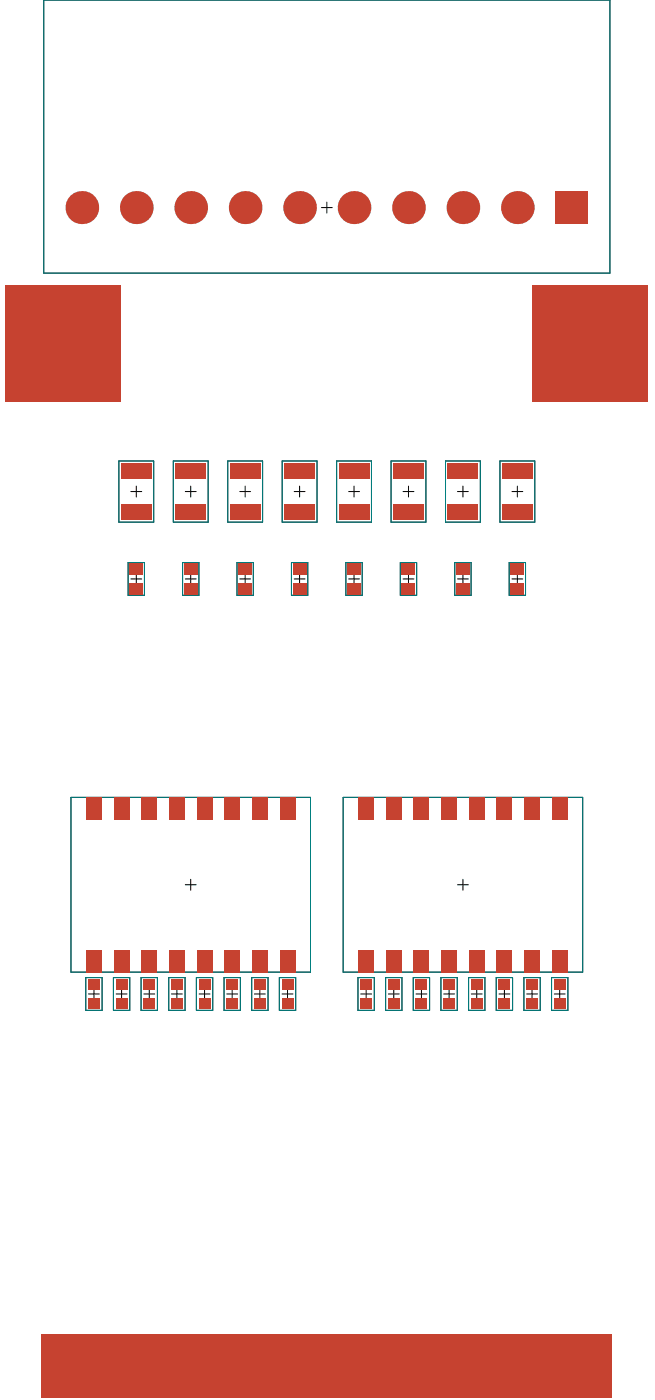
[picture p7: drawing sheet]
<svg xmlns="http://www.w3.org/2000/svg" width="100mm" height="213mm" viewBox="0 0 100 213" stroke-linecap="round" stroke-linejoin="round" font-family="sans-serif">
<g fill="none" stroke="#000" stroke-width=".15">
<path d="M6.7 0h86.3v41.6h-86.3zM49 31.6h1.6M49.8 30.8v1.7M18.1 70.3h5.3v9.3h-5.3zM19.9 74.9h1.7M20.8 74.1v1.7M26.4 70.3h5.3v9.3h-5.3zM28.2 74.9h1.7M29.1 74.1v1.7M34.7 70.3h5.3v9.3h-5.3zM36.5 74.9h1.7M37.4 74.1v1.7"/>
<path d="M43 70.3h5.3v9.3h-5.3zM44.8 74.9h1.7M45.7 74.1v1.7M51.3 70.3h5.3v9.3h-5.3zM53.1 74.9h1.7M54 74.1v1.7M59.6 70.3h5.3v9.3h-5.3zM61.4 74.9h1.7M62.3 74.1v1.7M67.9 70.3h5.3v9.3h-5.3zM69.7 74.9h1.7M70.6 74.1v1.7"/>
<path d="M76.2 70.3h5.3v9.3h-5.3zM78 74.9h1.7M78.9 74.1v1.7M19.5 85.8h2.5v5h-2.5zM19.9 88.3h1.7M20.8 87.4v1.7M27.8 85.8h2.5v5h-2.5zM28.2 88.3h1.7M29.1 87.4v1.7M36.1 85.8h2.5v5h-2.5zM36.5 88.3h1.7M37.4 87.4v1.7"/>
<path d="M44.4 85.8h2.5v5h-2.5zM44.8 88.3h1.7M45.7 87.4v1.7M52.7 85.8h2.5v5h-2.5zM53.1 88.3h1.7M54 87.4v1.7M61 85.8h2.5v5h-2.5zM61.4 88.3h1.7M62.3 87.4v1.7M69.3 85.8h2.5v5h-2.5zM69.7 88.3h1.7M70.6 87.4v1.7"/>
<path d="M77.6 85.8h2.5v5h-2.5zM78 88.3h1.7M78.9 87.4v1.7M10.8 121.6h36.5v26.6h-36.5zM28.2 134.9h1.7M29.1 134v1.7M52.3 121.6h36.5v26.6h-36.5zM69.7 134.9h1.7M70.6 134v1.7M13.1 149h2.5v5h-2.5zM13.5 151.5h1.6M14.3 150.7v1.7"/>
<path d="M17.3 149h2.5v5h-2.5zM17.7 151.5h1.7M18.5 150.7v1.7M21.5 149h2.5v5h-2.5zM21.9 151.5h1.7M22.7 150.7v1.7M25.7 149h2.5v5h-2.5zM26.1 151.5h1.7M27 150.7v1.7M29.9 149h2.5v5h-2.5zM30.3 151.5h1.7M31.2 150.7v1.7"/>
<path d="M34.1 149h2.5v5h-2.5zM34.6 151.5h1.6M35.4 150.7v1.7M38.4 149h2.5v5h-2.5zM38.8 151.5h1.6M39.6 150.7v1.7M42.6 149h2.5v5h-2.5zM43 151.5h1.7M43.8 150.7v1.7M54.6 149h2.5v5h-2.5zM55 151.5h1.6M55.8 150.7v1.7"/>
<path d="M58.8 149h2.5v5h-2.5zM59.2 151.5h1.7M60 150.7v1.7M63 149h2.5v5h-2.5zM63.4 151.5h1.7M64.2 150.7v1.7M67.2 149h2.5v5h-2.5zM67.6 151.5h1.7M68.5 150.7v1.7M71.4 149h2.5v5h-2.5zM71.8 151.5h1.7M72.7 150.7v1.7"/>
<path d="M75.6 149h2.5v5h-2.5zM76.1 151.5h1.6M76.9 150.7v1.7M79.9 149h2.4v5h-2.4zM80.3 151.5h1.6M81.1 150.7v1.7M84.1 149h2.5v5h-2.5zM84.5 151.5h1.6M85.3 150.7v1.7"/>
</g>
<g fill="none" stroke="#008080" stroke-width=".15">
<path d="M6.7 0h86.3v41.6h-86.3zM18.1 70.3h5.3v9.3h-5.3zM26.4 70.3h5.3v9.3h-5.3zM34.7 70.3h5.3v9.3h-5.3zM43 70.3h5.3v9.3h-5.3zM51.3 70.3h5.3v9.3h-5.3zM59.6 70.3h5.3v9.3h-5.3zM67.9 70.3h5.3v9.3h-5.3zM76.2 70.3h5.3v9.3h-5.3zM19.5 85.8h2.5v5h-2.5zM27.8 85.8h2.5v5h-2.5zM36.1 85.8h2.5v5h-2.5z"/>
<path d="M44.4 85.8h2.5v5h-2.5zM52.7 85.8h2.5v5h-2.5zM61 85.8h2.5v5h-2.5zM69.3 85.8h2.5v5h-2.5zM77.6 85.8h2.5v5h-2.5zM10.8 121.6h36.5v26.6h-36.5zM52.3 121.6h36.5v26.6h-36.5zM13.1 149h2.5v5h-2.5zM17.3 149h2.5v5h-2.5zM21.5 149h2.5v5h-2.5zM25.7 149h2.5v5h-2.5zM29.9 149h2.5v5h-2.5z"/>
<path d="M34.1 149h2.5v5h-2.5zM38.4 149h2.5v5h-2.5zM42.6 149h2.5v5h-2.5zM54.6 149h2.5v5h-2.5zM58.8 149h2.5v5h-2.5zM63 149h2.5v5h-2.5zM67.2 149h2.5v5h-2.5zM71.4 149h2.5v5h-2.5zM75.6 149h2.5v5h-2.5zM79.9 149h2.4v5h-2.4zM84.1 149h2.5v5h-2.5z"/>
</g>
<g fill="#c64230">
<path d="M6.3 203.4h87v9.7h-87z" fill-rule="evenodd"/>
<path d="M81.1 43.4h17.7v17.8h-17.7z" fill-rule="evenodd"/>
<path d="M84.7 29.1h4.9v5h-4.9z" fill-rule="evenodd"/>
<path d="M.8 43.4h17.7v17.8h-17.7z" fill-rule="evenodd"/>
<path d="M9.6 203.8h2.1v7.7h-2.1z" fill-rule="evenodd"/>
<path d="M12.3 203.8h2v7.7h-2z" fill-rule="evenodd"/>
<path d="M14.9 203.8h2.1v7.7h-2.1z" fill-rule="evenodd"/>
<path d="M17.6 203.8h2v7.7h-2z" fill-rule="evenodd"/>
<path d="M20.2 203.8h2.1v7.7h-2.1z" fill-rule="evenodd"/>
<path d="M22.9 203.8h2.1v7.7h-2.1z" fill-rule="evenodd"/>
<path d="M25.6 203.8h2v7.7h-2z" fill-rule="evenodd"/>
<path d="M28.2 203.8h2.1v7.7h-2.1z" fill-rule="evenodd"/>
<path d="M41.5 203.8h2v7.7h-2z" fill-rule="evenodd"/>
<path d="M44.1 203.8h2.1v7.7h-2.1z" fill-rule="evenodd"/>
<path d="M34.2 144.8h2.4v3.4h-2.4z" fill-rule="evenodd"/>
<path d="M30 144.8h2.4v3.4h-2.4z" fill-rule="evenodd"/>
<path d="M25.8 144.8h2.4v3.4h-2.4z" fill-rule="evenodd"/>
<path d="M21.6 144.8h2.3v3.4h-2.3z" fill-rule="evenodd"/>
<path d="M21.6 121.5h2.3v3.4h-2.3z" fill-rule="evenodd"/>
<path d="M25.8 121.5h2.4v3.4h-2.4z" fill-rule="evenodd"/>
<path d="M30 121.5h2.4v3.4h-2.4z" fill-rule="evenodd"/>
<path d="M34.2 121.5h2.4v3.4h-2.4z" fill-rule="evenodd"/>
<path d="M38.4 121.5h2.4v3.4h-2.4z" fill-rule="evenodd"/>
<path d="M17.3 121.5h2.4v3.4h-2.4z" fill-rule="evenodd"/>
<path d="M17.3 144.8h2.4v3.4h-2.4z" fill-rule="evenodd"/>
<path d="M38.4 144.8h2.4v3.4h-2.4z" fill-rule="evenodd"/>
<path d="M42.6 121.5h2.4v3.4h-2.4z" fill-rule="evenodd"/>
<path d="M42.6 144.8h2.4v3.4h-2.4z" fill-rule="evenodd"/>
<path d="M13.1 121.5h2.4v3.4h-2.4z" fill-rule="evenodd"/>
<path d="M13.1 144.8h2.4v3.4h-2.4z" fill-rule="evenodd"/>
<path d="M76.5 76.9h4.7v2.4h-4.7z" fill-rule="evenodd"/>
<path d="M76.5 70.6h4.7v2.4h-4.7z" fill-rule="evenodd"/>
<path d="M77.8 85.9h2.1v1.7h-2.1z" fill-rule="evenodd"/>
<path d="M77.8 88.9h2.1v1.7h-2.1z" fill-rule="evenodd"/>
<path d="M84.4 152.1h1.8v1.7h-1.8z" fill-rule="evenodd"/>
<path d="M84.4 149.3h1.8v1.6h-1.8z" fill-rule="evenodd"/>
<path d="M80.2 149.3h1.8v1.6h-1.8z" fill-rule="evenodd"/>
<path d="M80.2 152.1h1.8v1.7h-1.8z" fill-rule="evenodd"/>
<path d="M68.2 76.9h4.7v2.4h-4.7z" fill-rule="evenodd"/>
<path d="M68.2 70.6h4.7v2.4h-4.7z" fill-rule="evenodd"/>
<path d="M69.5 85.9h2.1v1.7h-2.1z" fill-rule="evenodd"/>
<path d="M69.5 88.9h2.1v1.7h-2.1z" fill-rule="evenodd"/>
<path d="M76 152.1h1.8v1.7h-1.8z" fill-rule="evenodd"/>
<path d="M76 149.3h1.8v1.6h-1.8z" fill-rule="evenodd"/>
<path d="M71.8 149.3h1.8v1.6h-1.8z" fill-rule="evenodd"/>
<path d="M71.8 152.1h1.8v1.7h-1.8z" fill-rule="evenodd"/>
<path d="M59.9 76.9h4.7v2.4h-4.7z" fill-rule="evenodd"/>
<path d="M59.9 70.6h4.7v2.4h-4.7z" fill-rule="evenodd"/>
<path d="M61.2 85.9h2.1v1.7h-2.1z" fill-rule="evenodd"/>
<path d="M61.2 88.9h2.1v1.7h-2.1z" fill-rule="evenodd"/>
<path d="M67.6 152.1h1.7v1.7h-1.7z" fill-rule="evenodd"/>
<path d="M67.6 149.3h1.7v1.6h-1.7z" fill-rule="evenodd"/>
<path d="M63.3 149.3h1.8v1.6h-1.8z" fill-rule="evenodd"/>
<path d="M63.3 152.1h1.8v1.7h-1.8z" fill-rule="evenodd"/>
<path d="M51.6 76.9h4.7v2.4h-4.7z" fill-rule="evenodd"/>
<path d="M51.6 70.6h4.7v2.4h-4.7z" fill-rule="evenodd"/>
<path d="M75.7 144.8h2.4v3.4h-2.4z" fill-rule="evenodd"/>
<path d="M71.5 144.8h2.4v3.4h-2.4z" fill-rule="evenodd"/>
<path d="M67.3 144.8h2.3v3.4h-2.3z" fill-rule="evenodd"/>
<path d="M63 144.8h2.4v3.4h-2.4z" fill-rule="evenodd"/>
<path d="M63 121.5h2.4v3.4h-2.4z" fill-rule="evenodd"/>
<path d="M67.3 121.5h2.3v3.4h-2.3z" fill-rule="evenodd"/>
<path d="M71.5 121.5h2.4v3.4h-2.4z" fill-rule="evenodd"/>
<path d="M75.7 121.5h2.4v3.4h-2.4z" fill-rule="evenodd"/>
<path d="M79.9 121.5h2.4v3.4h-2.4z" fill-rule="evenodd"/>
<path d="M58.8 121.5h2.4v3.4h-2.4z" fill-rule="evenodd"/>
<path d="M58.8 144.8h2.4v3.4h-2.4z" fill-rule="evenodd"/>
<path d="M79.9 144.8h2.4v3.4h-2.4z" fill-rule="evenodd"/>
<path d="M84.1 121.5h2.4v3.4h-2.4z" fill-rule="evenodd"/>
<path d="M84.1 144.8h2.4v3.4h-2.4z" fill-rule="evenodd"/>
<path d="M54.6 121.5h2.4v3.4h-2.4z" fill-rule="evenodd"/>
<path d="M54.6 144.8h2.4v3.4h-2.4z" fill-rule="evenodd"/>
<path d="M52.9 85.9h2.1v1.7h-2.1z" fill-rule="evenodd"/>
<path d="M52.9 88.9h2.1v1.7h-2.1z" fill-rule="evenodd"/>
<path d="M59.1 152.1h1.8v1.7h-1.8z" fill-rule="evenodd"/>
<path d="M59.1 149.3h1.8v1.6h-1.8z" fill-rule="evenodd"/>
<path d="M54.9 149.3h1.8v1.6h-1.8z" fill-rule="evenodd"/>
<path d="M54.9 152.1h1.8v1.7h-1.8z" fill-rule="evenodd"/>
<path d="M43.3 76.9h4.7v2.4h-4.7z" fill-rule="evenodd"/>
<path d="M43.3 70.6h4.7v2.4h-4.7z" fill-rule="evenodd"/>
<path d="M44.6 85.9h2.1v1.7h-2.1z" fill-rule="evenodd"/>
<path d="M44.6 88.9h2.1v1.7h-2.1z" fill-rule="evenodd"/>
<path d="M42.9 152.1h1.8v1.7h-1.8z" fill-rule="evenodd"/>
<path d="M42.9 149.3h1.8v1.6h-1.8z" fill-rule="evenodd"/>
<path d="M38.7 149.3h1.8v1.6h-1.8z" fill-rule="evenodd"/>
<path d="M38.7 152.1h1.8v1.7h-1.8z" fill-rule="evenodd"/>
<path d="M35 76.9h4.7v2.4h-4.7z" fill-rule="evenodd"/>
<path d="M35 70.6h4.7v2.4h-4.7z" fill-rule="evenodd"/>
<path d="M36.3 85.9h2.1v1.7h-2.1z" fill-rule="evenodd"/>
<path d="M36.3 88.9h2.1v1.7h-2.1z" fill-rule="evenodd"/>
<path d="M34.5 152.1h1.8v1.7h-1.8z" fill-rule="evenodd"/>
<path d="M34.5 149.3h1.8v1.6h-1.8z" fill-rule="evenodd"/>
<path d="M30.3 149.3h1.8v1.6h-1.8z" fill-rule="evenodd"/>
<path d="M30.3 152.1h1.8v1.7h-1.8z" fill-rule="evenodd"/>
<path d="M26.7 76.9h4.7v2.4h-4.7z" fill-rule="evenodd"/>
<path d="M26.7 70.6h4.7v2.4h-4.7z" fill-rule="evenodd"/>
<path d="M28 85.9h2.1v1.7h-2.1z" fill-rule="evenodd"/>
<path d="M28 88.9h2.1v1.7h-2.1z" fill-rule="evenodd"/>
<path d="M26.1 152.1h1.8v1.7h-1.8z" fill-rule="evenodd"/>
<path d="M26.1 149.3h1.8v1.6h-1.8z" fill-rule="evenodd"/>
<path d="M21.9 149.3h1.7v1.6h-1.7z" fill-rule="evenodd"/>
<path d="M21.9 152.1h1.7v1.7h-1.7z" fill-rule="evenodd"/>
<path d="M18.4 76.9h4.7v2.4h-4.7z" fill-rule="evenodd"/>
<path d="M18.4 70.6h4.7v2.4h-4.7z" fill-rule="evenodd"/>
<path d="M19.7 85.9h2.1v1.7h-2.1z" fill-rule="evenodd"/>
<path d="M19.7 88.9h2.1v1.7h-2.1z" fill-rule="evenodd"/>
<path d="M17.6 152.1h1.8v1.7h-1.8z" fill-rule="evenodd"/>
<path d="M17.6 149.3h1.8v1.6h-1.8z" fill-rule="evenodd"/>
<path d="M13.4 149.3h1.8v1.6h-1.8z" fill-rule="evenodd"/>
<path d="M13.4 152.1h1.8v1.7h-1.8z" fill-rule="evenodd"/>
<path d="M46.8 203.8h2.1v7.7h-2.1z" fill-rule="evenodd"/>
<path d="M49.5 203.8h2v7.7h-2z" fill-rule="evenodd"/>
<path d="M52.1 203.8h2.1v7.7h-2.1z" fill-rule="evenodd"/>
<path d="M54.8 203.8h2v7.7h-2z" fill-rule="evenodd"/>
<path d="M57.4 203.8h2.1v7.7h-2.1z" fill-rule="evenodd"/>
<path d="M60.1 203.8h2v7.7h-2z" fill-rule="evenodd"/>
<path d="M62.7 203.8h2.1v7.7h-2.1z" fill-rule="evenodd"/>
<path d="M65.4 203.8h2v7.7h-2z" fill-rule="evenodd"/>
<path d="M68 203.8h2.1v7.7h-2.1z" fill-rule="evenodd"/>
<path d="M70.7 203.8h2.1v7.7h-2.1z" fill-rule="evenodd"/>
<path d="M73.3 203.8h2.1v7.7h-2.1z" fill-rule="evenodd"/>
<path d="M76 203.8h2.1v7.7h-2.1z" fill-rule="evenodd"/>
<path d="M78.7 203.8h2v7.7h-2z" fill-rule="evenodd"/>
<path d="M81.3 203.8h2.1v7.7h-2.1z" fill-rule="evenodd"/>
<path d="M84 203.8h2v7.7h-2z" fill-rule="evenodd"/>
<path d="M86.6 203.8h2.1v7.7h-2.1z" fill-rule="evenodd"/>
</g>
<g fill="#c64230">
<circle cx="78.9" cy="31.6" r="2.51"/>
<circle cx="70.6" cy="31.6" r="2.51"/>
<circle cx="62.3" cy="31.6" r="2.51"/>
<circle cx="20.8" cy="31.6" r="2.51"/>
<circle cx="54" cy="31.6" r="2.51"/>
<circle cx="29.1" cy="31.6" r="2.51"/>
<circle cx="12.5" cy="31.6" r="2.51"/>
<circle cx="45.7" cy="31.6" r="2.51"/>
<circle cx="37.4" cy="31.6" r="2.51"/>
</g>
</svg>
